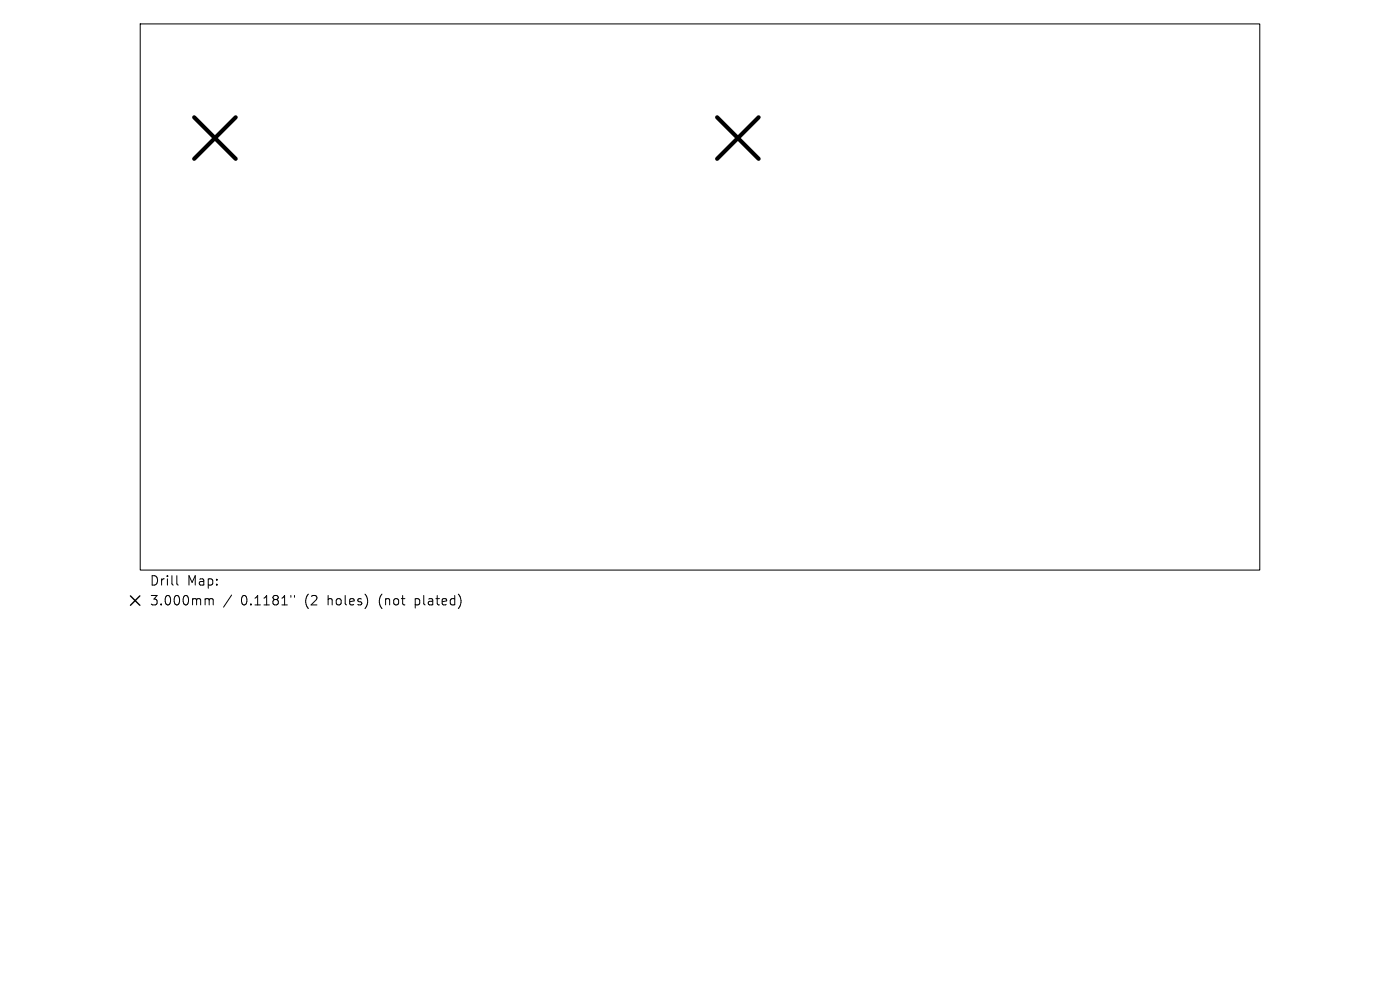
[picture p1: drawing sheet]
<svg xmlns="http://www.w3.org/2000/svg" width="297mm" height="210mm" viewBox="0 0 297 210" stroke-linecap="round" stroke-linejoin="round" font-family="sans-serif">
<defs><g id="words">
<g font-size="2.8">
<text x="31.7" y="124.5">Drill</text>
<text x="39.7" y="124.5">Map:</text>
<text x="31.7" y="128.7">3.000mm</text>
<text x="51.1" y="128.7">0.1181&quot;</text>
<text x="64.8" y="128.7">(2</text>
<text x="69.8" y="128.7">holes)</text>
<text x="80.9" y="128.7">(not</text>
<text x="88.7" y="128.7">plated)</text>
</g>
</g></defs>
<path d="M29.7 5.1h237.6v115.8h-237.6zM37.5 122.1v1.7l.3 .3M43.8 127l.5 .1 .1 .2M44.4 127.3l.3-.3 .4 .1 .1 1.2M44.4 127.3v1M49.1 126.2l-1.7 2.6M61.7 126.3v.4M62.5 126.3v.4" fill="none" stroke="#000" stroke-width=".21"/>
<path d="M41.2 24.9l8.8 8.8M50 24.9l-8.8 8.8M152.1 24.9l8.8 8.8M160.9 24.9l-8.8 8.8" fill="none" stroke="#000" stroke-width=".88"/>
<path d="M27.7 126.4l2 2M29.7 126.4l-2 2" fill="none" stroke="#000" stroke-width=".29"/>
<use href="#words"/>
</svg>
